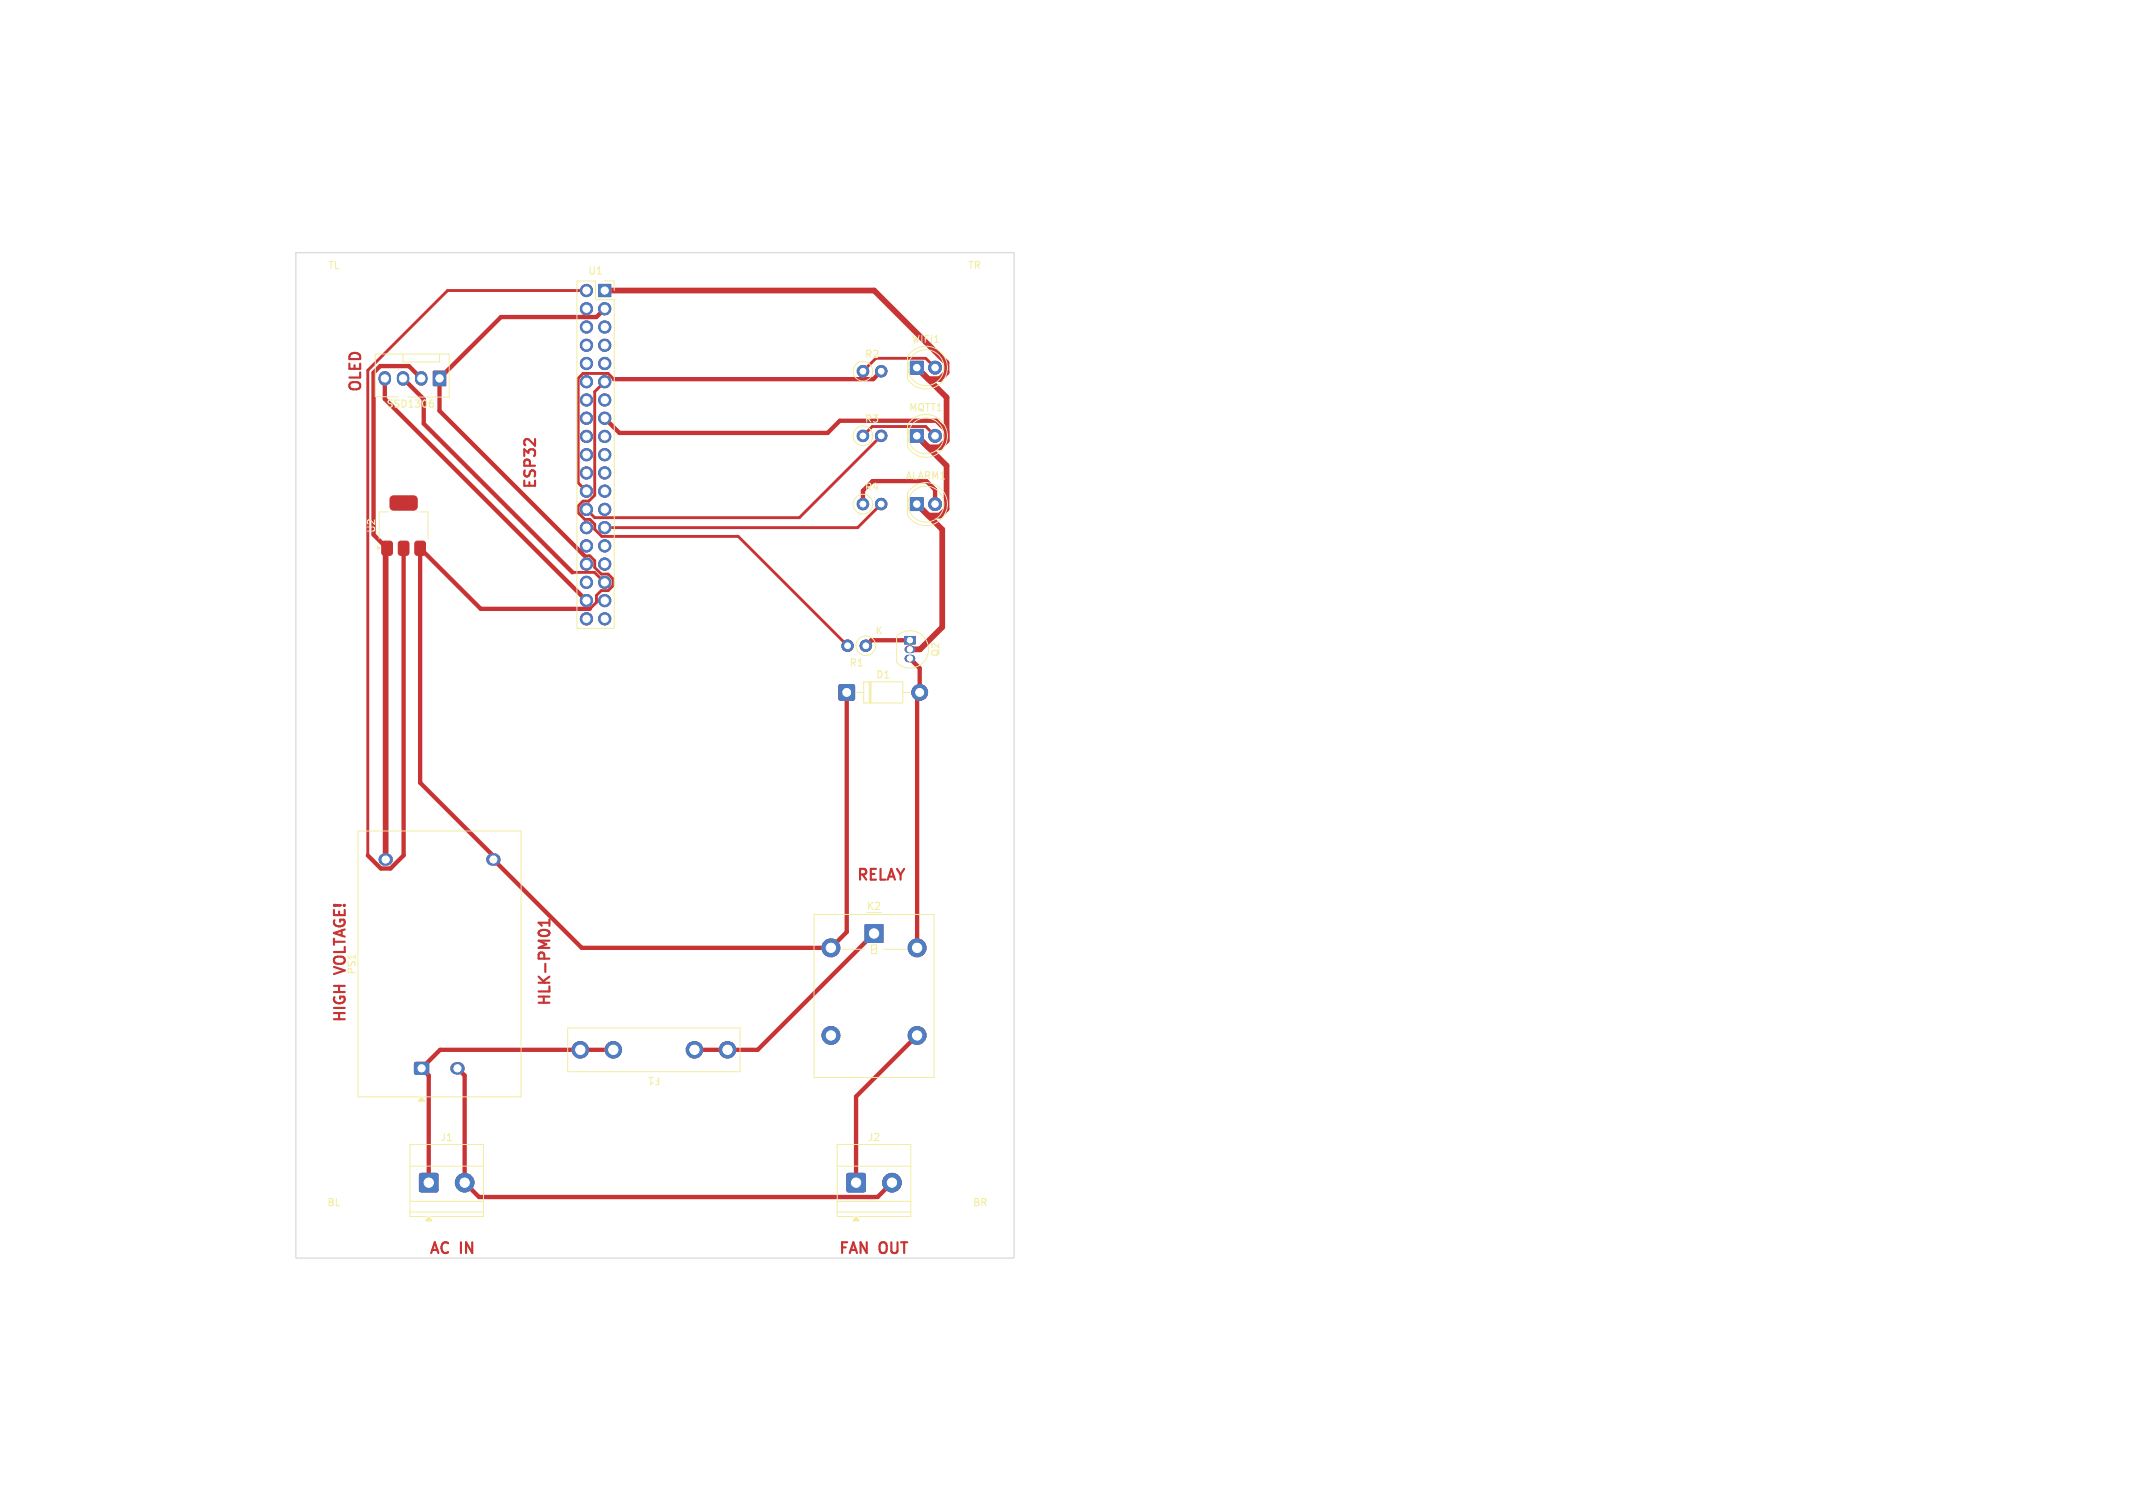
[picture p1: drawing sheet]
<svg xmlns="http://www.w3.org/2000/svg" width="297mm" height="210mm" viewBox="0 0 297 210" stroke-linecap="round" stroke-linejoin="round" font-family="sans-serif">
<defs><g id="words">
<g font-size="2.1" fill="#c83434">
<text x="50.3" y="54.7" transform="rotate(-90 50.3 54.7)">OLED</text>
<text x="74.7" y="68.2" transform="rotate(-90 74.7 68.2)">ESP32</text>
<text x="119.2" y="122.7">RELAY</text>
<text x="48.2" y="135.4" transform="rotate(-90 48.2 135.4)">VOLTAGE!</text>
<text x="48.2" y="142.5" transform="rotate(-90 48.2 142.5)">HIGH</text>
<text x="76.7" y="140.2" transform="rotate(-90 76.7 140.2)">HLK-PM01</text>
<text x="59.7" y="174.7">AC</text>
<text x="64.2" y="174.7">IN</text>
<text x="116.7" y="174.7">FAN</text>
<text x="122.6" y="174.7">OUT</text>
</g>
<g font-size="1.4" fill="#f2eda1">
<text x="45.6" y="37.7">TL</text>
<text x="81.8" y="38.4">U1</text>
<text x="134.7" y="37.7">TR</text>
<text x="126.9" y="48">WIFI1</text>
<text x="120.3" y="50.1">R2</text>
<text x="53.7" y="57">SSD1306</text>
<text x="120.3" y="59.1">R3</text>
<text x="126.5" y="57.5">MQTT1</text>
<text x="120.3" y="68.6">R4</text>
<text x="126" y="67">ALARM1</text>
<text x="52.4" y="74.3" transform="rotate(-90 52.4 74.3)">U2</text>
<text x="121.8" y="88.6">K</text>
<text x="118.2" y="93">R1</text>
<text x="121.9" y="94.7">D1</text>
<text x="131" y="91.6" transform="rotate(-90 131 91.6)">Q2</text>
<text x="120.6" y="126.9">K2</text>
<text x="49.7" y="135.8" transform="rotate(-90 49.7 135.8)">PS1</text>
<text x="92.1" y="149.8" transform="rotate(-180 92.1 149.8)">F1</text>
<text x="61.2" y="159.1">J1</text>
<text x="120.7" y="159.1">J2</text>
<text x="45.5" y="168.2">BL</text>
<text x="135.4" y="168.2">BR</text>
</g>
</g></defs>
<path d="M76.5 128.1v.8M76.5 128.5h-1.5l.4 .4" fill="none" stroke="#c83434" stroke-width=".3"/>
<g fill="#c83434" stroke="#c83434" stroke-width=".14">
<path d="M116.9 95.4l.1-.1 1.9 .1 .1 .2-.1 1.9h-.2h-1.8l-.1-.2z"/>
<path d="M126.8 69.3h1.8v1.8h-1.8z"/>
<path d="M118 163.5l.1-.1 2.3 .1 .1 .2-.1 2.2-.2 .1-2.2-.1-.1-.1z"/>
<path d="M125.9 88.6h1.5v1.1h-1.5z"/>
<path d="M83.3 39.6h1.8v1.7h-1.8z"/>
<path d="M120.5 128.8h2.4v2.5h-2.4z"/>
<path d="M53.3 75.4h1l.3 .1v1.5l-.1 .3-1 .1-.3-.2v-1.5z"/>
<path d="M55.6 75.4h1l.3 .1v1.5l-.1 .3-1 .1-.3-.2-.1-1.5z"/>
<path d="M57.9 75.4h1l.3 .1v1.5l-.1 .3-1 .1-.3-.2-.1-1.5z"/>
<path d="M54.4 69.2l.4-.1h3l.3 .3-.1 1.4-.2 .2-.2 .1-3-.1-.2-.2-.1-.2v-1.2z"/>
<path d="M126.8 50.3h1.8v1.8h-1.8z"/>
<path d="M58.5 163.5l.1-.1 2.3 .1 .1 .2-.1 2.2-.2 .1-2.2-.1-.1-.1z"/>
<path d="M126.8 59.8h1.8v1.8h-1.8z"/>
<path d="M60.3 51.7h1.8v2h-1.8z"/>
<path d="M57.8 148l.1-.1 1.7 .1 .1 .2-.1 1.4h-.2h-1.6l-.1-.2z"/>
<circle cx="128.1" cy="96.4" r="1.1"/>
<circle cx="130.2" cy="70.2" r=".9"/>
<circle cx="124.2" cy="164.7" r="1.3"/>
<circle cx="101.3" cy="146.2" r="1.15"/>
<circle cx="96.7" cy="146.2" r="1.15"/>
<circle cx="85.4" cy="146.2" r="1.15"/>
<circle cx="80.8" cy="146.2" r="1.15"/>
<circle cx="81.7" cy="40.5" r=".85"/>
<circle cx="84.2" cy="43" r=".85"/>
<circle cx="81.7" cy="43" r=".85"/>
<circle cx="84.2" cy="45.5" r=".85"/>
<circle cx="81.7" cy="45.5" r=".85"/>
<circle cx="84.2" cy="48.1" r=".85"/>
<circle cx="81.7" cy="48.1" r=".85"/>
<circle cx="84.2" cy="50.6" r=".85"/>
<circle cx="81.7" cy="50.6" r=".85"/>
<circle cx="84.2" cy="53.2" r=".85"/>
<circle cx="81.7" cy="53.2" r=".85"/>
<circle cx="84.2" cy="55.7" r=".85"/>
<circle cx="81.7" cy="55.7" r=".85"/>
<circle cx="84.2" cy="58.2" r=".85"/>
<circle cx="81.7" cy="58.2" r=".85"/>
<circle cx="84.2" cy="60.8" r=".85"/>
<circle cx="81.7" cy="60.8" r=".85"/>
<circle cx="84.2" cy="63.3" r=".85"/>
<circle cx="81.7" cy="63.3" r=".85"/>
<circle cx="84.2" cy="65.9" r=".85"/>
<circle cx="81.7" cy="65.9" r=".85"/>
<circle cx="84.2" cy="68.4" r=".85"/>
<circle cx="81.7" cy="68.4" r=".85"/>
<circle cx="84.2" cy="70.9" r=".85"/>
<circle cx="81.7" cy="70.9" r=".85"/>
<circle cx="84.2" cy="73.5" r=".85"/>
<circle cx="81.7" cy="73.5" r=".85"/>
<circle cx="84.2" cy="76" r=".85"/>
<circle cx="81.7" cy="76" r=".85"/>
<circle cx="84.2" cy="78.6" r=".85"/>
<circle cx="81.7" cy="78.6" r=".85"/>
<circle cx="84.2" cy="81.1" r=".85"/>
<circle cx="81.7" cy="81.1" r=".85"/>
<circle cx="84.2" cy="83.6" r=".85"/>
<circle cx="81.7" cy="83.6" r=".85"/>
<circle cx="84.2" cy="86.2" r=".85"/>
<circle cx="81.7" cy="86.2" r=".85"/>
<circle cx="115.7" cy="132" r="1.25"/>
<circle cx="115.7" cy="144.2" r="1.25"/>
<circle cx="127.7" cy="144.2" r="1.25"/>
<circle cx="127.7" cy="132" r="1.25"/>
<circle cx="120.2" cy="51.7" r=".8"/>
<circle cx="122.7" cy="51.7" r=".8"/>
<circle cx="120.2" cy="60.7" r=".8"/>
<circle cx="122.7" cy="60.7" r=".8"/>
<circle cx="130.2" cy="51.2" r=".9"/>
<circle cx="64.7" cy="164.7" r="1.3"/>
<circle cx="130.2" cy="60.7" r=".9"/>
<circle cx="120.2" cy="70.2" r=".8"/>
<circle cx="122.7" cy="70.2" r=".8"/>
<circle cx="120.6" cy="89.9" r=".8"/>
<circle cx="118" cy="89.9" r=".8"/>
</g>
<path d="M126.5 90.4h.4M126.5 91.7h.4" fill="none" stroke="#c83434" stroke-width="1.1"/>
<path d="M53.6 52.6v.3M56.1 52.6v.3M58.7 52.6v.3M53.6 119.7h.2M68.6 119.7h.2M63.6 148.8h.2" fill="none" stroke="#c83434" stroke-width="1.7"/>
<g fill="none" stroke="#c83434" stroke-width=".6">
<path d="M53.6 52.7v2.9l28.1 28M56.1 52.7l2.9 2.9v3.4l20.7 20.7M58.7 52.7l-1.8-1.7h-4l-.9 .9v22.6l1.9 1.9M84.2 58.2l2.1 2.1h28.9l1.7-1.7h13.5l1.4 1.4M84.2 43l-1.2 1.2h-13.3l-8.5 8.5v4.5l20.2 20.2M122.7 51.7l-1.1 1.1h-36.1M56.2 76.4v42.7l-1.8 1.9h-1.4l-1.8-1.9M120.2 70.2v-1.9l1.3-1.3h7.5l1.2 1.2v2M82.1 84.8h-15.2l-8.4-8.4v32.6l10.2 10.2M117.9 96.4v33.4l-2.2 2.2h-34.7l-12.3-12.3M126.7 91.7l1.4 1.4v3.3M126.7 89.2h-5.4l-.7 .7"/>
<path d="M127.7 96.8v35.2M121.7 130l-16.2 16.2h-8.8M63.7 148.8l1 1v14.9l2 2h55.5l2-2M85.4 146.2h-24.1l-2.6 2.6 1 1v14.9M127.7 144.2l-8.5 8.5v12"/>
</g>
<path d="M81.7 40.5h-19.4l-11.1 11.1v67.5M84.2 53.2l-1.4 1.3v14.5l-.8 .8h-.8l-.7 .7v.9l.9 .9h.7l.7 .7v.7l1 1h19l15.2 15.2M85.5 52.8l-.8-.8h-3.5l-.7 .7v14.5l1.2 1.2M130.2 51.2l-1.3-1.3h-6.9l-1.8 1.8M79.7 79.7h3.1l1.4 1.4M81.4 77.4h.7l.7 .7v.9l.9 .9h1l.7 .7v1l-.7 .7h-1l-.7 .6v1l-.9 .9M120.2 60.7l1.3-1.3h7.4l1.3 1.3M122.7 70.2l-3.3 3.3h-35.2M122.7 60.7l-11.4 11.4h-28.5l-1.1-1.2" fill="none" stroke="#c83434" stroke-width=".4"/>
<path d="M84.2 40.5h37.5l10.1 10v1.4l-.9 .9h-1.6M127.7 51.2l4.1 4.1v6.1l-.9 .9h-1.6M53.9 76.4l-.2 .2v43.1M127.7 60.7l4.1 4.1v6.1l-.9 .9h-1.6l-1.6-1.6 3.5 3.5v13.6l-3.1 3.1h-1.4" fill="none" stroke="#c83434" stroke-width=".8"/>
<path d="M84.2 81.1h.1M128.1 96.4l-.4 .4M68.7 119.2v.5" fill="none" stroke="#c83434" stroke-width=".2"/>
<g fill="#4d7fc4" stroke="#4d7fc4" stroke-width=".14">
<path d="M116.9 95.4l.1-.1 1.9 .1 .1 .2-.1 1.9h-.2h-1.8l-.1-.2z"/>
<path d="M126.8 69.3h1.8v1.8h-1.8z"/>
<path d="M118 163.5l.1-.1 2.3 .1 .1 .2-.1 2.2-.2 .1-2.2-.1-.1-.1z"/>
<path d="M125.9 88.6h1.5v1.1h-1.5z"/>
<path d="M83.3 39.6h1.8v1.7h-1.8z"/>
<path d="M120.5 128.8h2.4v2.5h-2.4z"/>
<path d="M126.8 50.3h1.8v1.8h-1.8z"/>
<path d="M58.5 163.5l.1-.1 2.3 .1 .1 .2-.1 2.2-.2 .1-2.2-.1-.1-.1z"/>
<path d="M126.8 59.8h1.8v1.8h-1.8z"/>
<path d="M60.3 51.7h1.8v2h-1.8z"/>
<path d="M57.8 148l.1-.1 1.7 .1 .1 .2-.1 1.4h-.2h-1.6l-.1-.2z"/>
<circle cx="128.1" cy="96.4" r="1.1"/>
<circle cx="130.2" cy="70.2" r=".9"/>
<circle cx="124.2" cy="164.7" r="1.3"/>
<circle cx="101.3" cy="146.2" r="1.15"/>
<circle cx="96.7" cy="146.2" r="1.15"/>
<circle cx="85.4" cy="146.2" r="1.15"/>
<circle cx="80.8" cy="146.2" r="1.15"/>
<circle cx="81.7" cy="40.5" r=".85"/>
<circle cx="84.2" cy="43" r=".85"/>
<circle cx="81.7" cy="43" r=".85"/>
<circle cx="84.2" cy="45.5" r=".85"/>
<circle cx="81.7" cy="45.5" r=".85"/>
<circle cx="84.2" cy="48.1" r=".85"/>
<circle cx="81.7" cy="48.1" r=".85"/>
<circle cx="84.2" cy="50.6" r=".85"/>
<circle cx="81.7" cy="50.6" r=".85"/>
<circle cx="84.2" cy="53.2" r=".85"/>
<circle cx="81.7" cy="53.2" r=".85"/>
<circle cx="84.2" cy="55.7" r=".85"/>
<circle cx="81.7" cy="55.7" r=".85"/>
<circle cx="84.2" cy="58.2" r=".85"/>
<circle cx="81.7" cy="58.2" r=".85"/>
<circle cx="84.2" cy="60.8" r=".85"/>
<circle cx="81.7" cy="60.8" r=".85"/>
<circle cx="84.2" cy="63.3" r=".85"/>
<circle cx="81.7" cy="63.3" r=".85"/>
<circle cx="84.2" cy="65.9" r=".85"/>
<circle cx="81.7" cy="65.9" r=".85"/>
<circle cx="84.2" cy="68.4" r=".85"/>
<circle cx="81.7" cy="68.4" r=".85"/>
<circle cx="84.2" cy="70.9" r=".85"/>
<circle cx="81.7" cy="70.9" r=".85"/>
<circle cx="84.2" cy="73.5" r=".85"/>
<circle cx="81.7" cy="73.5" r=".85"/>
<circle cx="84.2" cy="76" r=".85"/>
<circle cx="81.7" cy="76" r=".85"/>
<circle cx="84.2" cy="78.6" r=".85"/>
<circle cx="81.7" cy="78.6" r=".85"/>
<circle cx="84.2" cy="81.1" r=".85"/>
<circle cx="81.7" cy="81.1" r=".85"/>
<circle cx="84.2" cy="83.6" r=".85"/>
<circle cx="81.7" cy="83.6" r=".85"/>
<circle cx="84.2" cy="86.2" r=".85"/>
<circle cx="81.7" cy="86.2" r=".85"/>
<circle cx="115.7" cy="132" r="1.25"/>
<circle cx="115.7" cy="144.2" r="1.25"/>
<circle cx="127.7" cy="144.2" r="1.25"/>
<circle cx="127.7" cy="132" r="1.25"/>
<circle cx="120.2" cy="51.7" r=".8"/>
<circle cx="122.7" cy="51.7" r=".8"/>
<circle cx="120.2" cy="60.7" r=".8"/>
<circle cx="122.7" cy="60.7" r=".8"/>
<circle cx="130.2" cy="51.2" r=".9"/>
<circle cx="64.7" cy="164.7" r="1.3"/>
<circle cx="130.2" cy="60.7" r=".9"/>
<circle cx="120.2" cy="70.2" r=".8"/>
<circle cx="122.7" cy="70.2" r=".8"/>
<circle cx="120.6" cy="89.9" r=".8"/>
<circle cx="118" cy="89.9" r=".8"/>
</g>
<path d="M126.5 90.4h.4M126.5 91.7h.4" fill="none" stroke="#4d7fc4" stroke-width="1.1"/>
<path d="M53.6 52.6v.3M56.1 52.6v.3M58.7 52.6v.3M53.6 119.7h.2M68.6 119.7h.2M63.6 148.8h.2" fill="none" stroke="#4d7fc4" stroke-width="1.7"/>
<path d="M60 56.1h.2l.2 .2-.1 .3-.3 .1M60.1 55.7h.2" fill="none" stroke="#f2eda1" stroke-width=".15"/>
<g fill="none" stroke="#f2eda1" stroke-width=".14">
<path d="M80.3 39.1h2.6v2.6h2.6v45.8h-5.2zM84.2 39.1h1.3v1.4M55.4 55.3h-3.2v-6h10.3v6h-5.7M56.1 49.4v1h5.1v-1M121.5 51.7h.1M126.8 49.1a2.99 2.99 0 0 1 4.4 .2 2.99 2.99 0 0 1-.5 4.3 2.99 2.99 0 0 1-4.3-.9v-3zM126.8 58.6a2.99 2.99 0 0 1 4.4 .2 2.99 2.99 0 0 1-.5 4.3 2.99 2.99 0 0 1-4.3-.9v-3zM54 71.3h-1.2v3.8M58.4 71.3h1.2v3.8M121.5 60.7h.1M121.5 70.2h.1M126.8 68.1a2.99 2.99 0 0 1 4.4 .2 2.99 2.99 0 0 1-.5 4.3 2.99 2.99 0 0 1-4.3-.9v-3z"/>
<path d="M119.1 89.9h.1M119.2 96.4h1.1M120.3 95h5.4v2.9h-5.4zM121 95v2.9M121.2 95v2.9M121.3 95v2.9M124.8 88.6v3.6M124.9 88.6a2.6 2.6 0 0 1 3.6 0 2.6 2.6 0 0 1 0 3.7 2.6 2.6 0 0 1-3.6 0M125.7 96.4h1M113.3 127.4h16.8v22.7h-16.8zM117.2 132.2h3.2M121.3 131.6h.7v1.2h-.7z"/>
<path d="M122 132l-.7 .4M123.1 132.2h3.1M58.4 152.8h-8.6v-37.1h22.8v37.1h-13.6M79 143.2h24.1v6.1h-24.1zM57.1 162.4h10.2M57.1 167.3h10.2M57.1 168.8h10.2M59.4 169.4h-2.3v-10h10.2v10h-7.3M116.6 162.4h10.2M116.6 167.3h10.2M116.6 168.8h10.2M118.9 169.4h-2.3v-10h10.2v10h-7.3"/>
<circle cx="120.2" cy="51.7" r="1.37"/>
<circle cx="128.9" cy="51.2" r="2.5"/>
<circle cx="120.2" cy="60.7" r="1.37"/>
<circle cx="120.2" cy="70.2" r="1.37"/>
<circle cx="128.9" cy="60.7" r="2.5"/>
<circle cx="128.9" cy="70.2" r="2.5"/>
<circle cx="120.6" cy="89.9" r="1.37"/>
</g>
<g fill="#f2eda1" stroke="#f2eda1" stroke-width=".14">
<path d="M119.2 169.4l.4 .6h-.8z"/>
<path d="M52.6 76.1l.3 .2-.3 .3z"/>
<path d="M59.7 169.4l.4 .6h-.8z"/>
<path d="M58.7 152.8l.4 .6h-.8z"/>
</g>
<path d="M41.2 35.2h100v140h-100z" fill="none" stroke="#d0d2cd" stroke-width=".14"/>
<g fill="#fff" stroke="#fff" stroke-width=".14">
<circle cx="117.9" cy="96.4" r=".55"/>
<circle cx="128.1" cy="96.4" r=".55"/>
<circle cx="127.7" cy="70.2" r=".45"/>
<circle cx="130.2" cy="70.2" r=".45"/>
<circle cx="119.2" cy="164.7" r=".65"/>
<circle cx="124.2" cy="164.7" r=".65"/>
<circle cx="126.7" cy="89.2" r=".37"/>
<circle cx="126.7" cy="90.4" r=".37"/>
<circle cx="126.7" cy="91.7" r=".37"/>
<circle cx="101.3" cy="146.2" r=".65"/>
<circle cx="96.7" cy="146.2" r=".65"/>
<circle cx="85.4" cy="146.2" r=".65"/>
<circle cx="80.8" cy="146.2" r=".65"/>
<circle cx="84.2" cy="40.5" r=".5"/>
<circle cx="81.7" cy="40.5" r=".5"/>
<circle cx="84.2" cy="43" r=".5"/>
<circle cx="81.7" cy="43" r=".5"/>
<circle cx="84.2" cy="45.5" r=".5"/>
<circle cx="81.7" cy="45.5" r=".5"/>
<circle cx="84.2" cy="48.1" r=".5"/>
<circle cx="81.7" cy="48.1" r=".5"/>
<circle cx="84.2" cy="50.6" r=".5"/>
<circle cx="81.7" cy="50.6" r=".5"/>
<circle cx="84.2" cy="53.2" r=".5"/>
<circle cx="81.7" cy="53.2" r=".5"/>
<circle cx="84.2" cy="55.7" r=".5"/>
<circle cx="81.7" cy="55.7" r=".5"/>
<circle cx="84.2" cy="58.2" r=".5"/>
<circle cx="81.7" cy="58.2" r=".5"/>
<circle cx="84.2" cy="60.8" r=".5"/>
<circle cx="81.7" cy="60.8" r=".5"/>
<circle cx="84.2" cy="63.3" r=".5"/>
<circle cx="81.7" cy="63.3" r=".5"/>
<circle cx="84.2" cy="65.9" r=".5"/>
<circle cx="81.7" cy="65.9" r=".5"/>
<circle cx="84.2" cy="68.4" r=".5"/>
<circle cx="81.7" cy="68.4" r=".5"/>
<circle cx="84.2" cy="70.9" r=".5"/>
<circle cx="81.7" cy="70.9" r=".5"/>
<circle cx="84.2" cy="73.5" r=".5"/>
<circle cx="81.7" cy="73.5" r=".5"/>
<circle cx="84.2" cy="76" r=".5"/>
<circle cx="81.7" cy="76" r=".5"/>
<circle cx="84.2" cy="78.6" r=".5"/>
<circle cx="81.7" cy="78.6" r=".5"/>
<circle cx="84.2" cy="81.1" r=".5"/>
<circle cx="81.7" cy="81.1" r=".5"/>
<circle cx="84.2" cy="83.6" r=".5"/>
<circle cx="81.7" cy="83.6" r=".5"/>
<circle cx="84.2" cy="86.2" r=".5"/>
<circle cx="81.7" cy="86.2" r=".5"/>
<circle cx="121.7" cy="130" r=".65"/>
<circle cx="115.7" cy="132" r=".65"/>
<circle cx="115.7" cy="144.2" r=".65"/>
<circle cx="127.7" cy="144.2" r=".65"/>
<circle cx="127.7" cy="132" r=".65"/>
<circle cx="120.2" cy="51.7" r=".4"/>
<circle cx="122.7" cy="51.7" r=".4"/>
<circle cx="120.2" cy="60.7" r=".4"/>
<circle cx="122.7" cy="60.7" r=".4"/>
<circle cx="46.5" cy="40" r="1.05"/>
<circle cx="135.7" cy="40" r="1.05"/>
<circle cx="127.7" cy="51.2" r=".45"/>
<circle cx="130.2" cy="51.2" r=".45"/>
<circle cx="59.7" cy="164.7" r=".65"/>
<circle cx="64.7" cy="164.7" r=".65"/>
<circle cx="136.5" cy="170.5" r="1.05"/>
<circle cx="46.5" cy="170.5" r="1.05"/>
<circle cx="127.7" cy="60.7" r=".45"/>
<circle cx="130.2" cy="60.7" r=".45"/>
<circle cx="120.2" cy="70.2" r=".4"/>
<circle cx="122.7" cy="70.2" r=".4"/>
<circle cx="56.1" cy="54.9" r=".55"/>
<circle cx="61.2" cy="52.7" r=".51"/>
<circle cx="58.7" cy="52.7" r=".51"/>
<circle cx="56.1" cy="52.7" r=".51"/>
<circle cx="53.6" cy="52.7" r=".51"/>
<circle cx="58.7" cy="148.8" r=".5"/>
<circle cx="63.7" cy="148.8" r=".5"/>
<circle cx="53.7" cy="119.7" r=".5"/>
<circle cx="68.7" cy="119.7" r=".5"/>
<circle cx="120.6" cy="89.9" r=".4"/>
<circle cx="118" cy="89.9" r=".4"/>
</g>
<use href="#words"/>
</svg>
